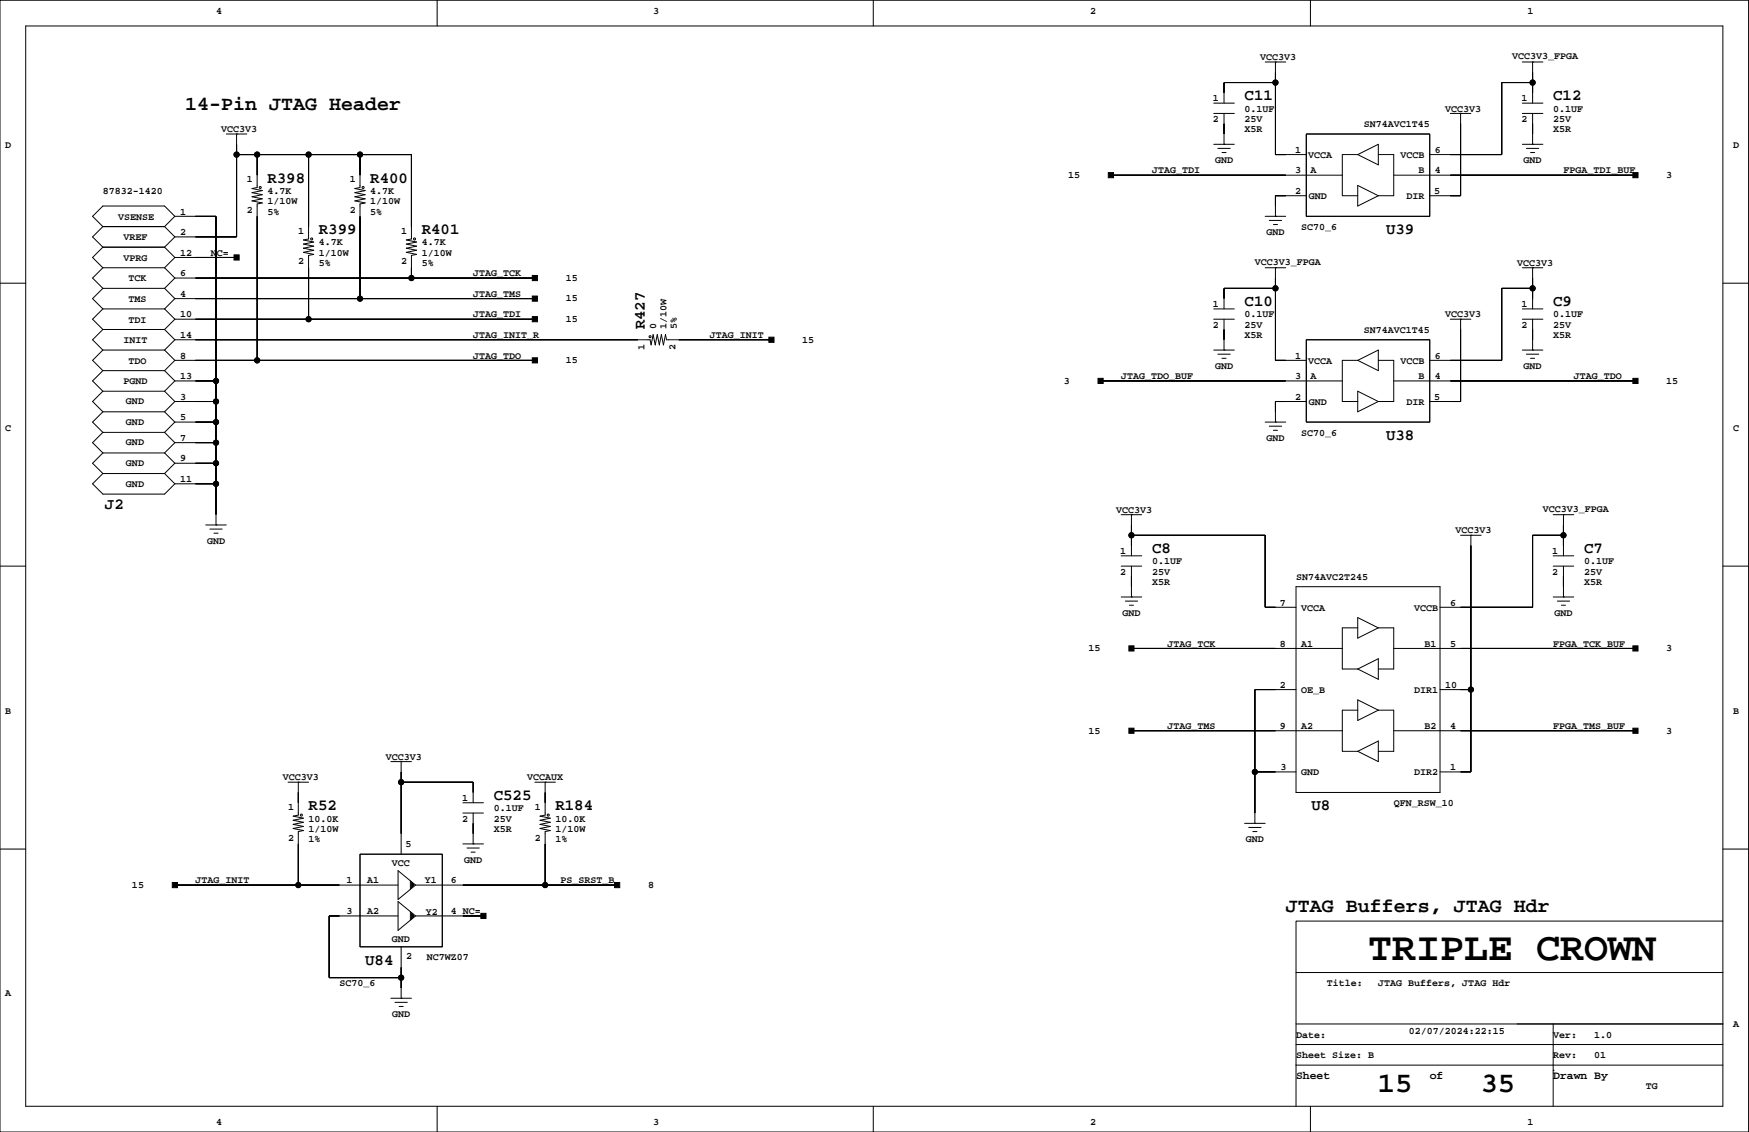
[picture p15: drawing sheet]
<svg xmlns="http://www.w3.org/2000/svg" width="432mm" height="279mm" viewBox="0 0 432 279" stroke-linecap="round" stroke-linejoin="round" font-family="sans-serif">
<defs><g id="words">
<text font-size="9.9" x="337.7" y="237">TRIPLE CROWN</text>
<g font-size="7.1">
<text x="340.2" y="269.5">15</text>
<text x="365.6" y="269.5">35</text>
</g>
<g font-size="4.9">
<text x="45.7" y="27.1">14-Pin JTAG Header</text>
<text x="317.4" y="225.2">JTAG Buffers, JTAG Hdr</text>
</g>
<g font-size="3.9">
<text x="307.3" y="24.8">C11</text>
<text x="383.5" y="24.8">C12</text>
<text x="66" y="45.1">R398</text>
<text x="91.4" y="45.1">R400</text>
<text x="78.7" y="57.8">R399</text>
<text x="104.1" y="57.8">R401</text>
<text x="342.2" y="57.8">U39</text>
<text x="307.3" y="75.6">C10</text>
<text x="383.5" y="75.6">C9</text>
<text x="159.2" y="81.3" transform="rotate(-90 159.2 81.3)">R427</text>
<text x="342.2" y="108.6">U38</text>
<text x="25.9" y="125.6">J2</text>
<text x="284.4" y="136.5">C8</text>
<text x="391.1" y="136.5">C7</text>
<text x="121.9" y="197.4">C525</text>
<text x="76.2" y="200">R52</text>
<text x="137.1" y="200">R184</text>
<text x="323.8" y="200">U8</text>
<text x="90.1" y="238.1">U84</text>
</g>
<g font-size="2.8">
<text x="320" y="266.2">Sheet</text>
<text x="353" y="266.2">of</text>
<text x="383.5" y="266.2">Drawn By</text>
</g>
<g font-size="2.5">
<text x="53.3" y="3.4">4</text>
<text x="161.3" y="3.4">3</text>
<text x="269.2" y="3.4">2</text>
<text x="377.1" y="3.4">1</text>
<text x="311.1" y="14.9">VCC3V3</text>
<text x="373.3" y="14.6">VCC3V3_FPGA</text>
<text x="299.4" y="25">1</text>
<text x="307.3" y="27.6">0.1UF</text>
<text x="356.8" y="27.6">VCC3V3</text>
<text x="375.6" y="25">1</text>
<text x="383.5" y="27.6">0.1UF</text>
<text x="54.6" y="32.6">VCC3V3</text>
<text x="299.4" y="30.1">2</text>
<text x="307.3" y="32.6">X5R</text>
<text x="307.3" y="30.1">25V</text>
<text x="336.7" y="31.4">SN74AVC1T45</text>
<text x="375.6" y="30.1">2</text>
<text x="383.5" y="32.6">X5R</text>
<text x="383.5" y="30.1">25V</text>
<text x="1.3" y="36.4">D</text>
<text x="300" y="40.3">GND</text>
<text x="319.8" y="37.7">1</text>
<text x="322.9" y="39">VCCA</text>
<text x="345.8" y="39">VCCB</text>
<text x="354.2" y="37.7">6</text>
<text x="376.2" y="40.3">GND</text>
<text x="427.9" y="36.4">D</text>
<text x="25.4" y="47.9">87832-1420</text>
<text x="60.9" y="45">1</text>
<text x="66" y="47.9">4.7K</text>
<text x="86.3" y="45">1</text>
<text x="91.4" y="47.9">4.7K</text>
<text x="263.7" y="43.9">15</text>
<text x="284.4" y="42.8">JTAG_TDI</text>
<text x="319.8" y="47.9">2</text>
<text x="319.8" y="42.8">3</text>
<text x="323.6" y="42.8">A</text>
<text x="350.2" y="42.8">B</text>
<text x="354" y="47.9">5</text>
<text x="354.2" y="42.8">4</text>
<text x="386" y="42.8">FPGA_TDI_BUF</text>
<text x="411.4" y="43.9">3</text>
<text x="44.4" y="53">1</text>
<text x="60.9" y="52.6">2</text>
<text x="66" y="53">5%</text>
<text x="66" y="50.4">1/10W</text>
<text x="86.3" y="52.6">2</text>
<text x="91.4" y="50.4">1/10W</text>
<text x="91.4" y="53">5%</text>
<text x="323.1" y="49.1">GND</text>
<text x="347.3" y="49.1">DIR</text>
<text x="29.2" y="54.2">VSENSE</text>
<text x="30.5" y="59.3">VREF</text>
<text x="44.4" y="58">2</text>
<text x="73.6" y="57.7">1</text>
<text x="99" y="57.7">1</text>
<text x="312.7" y="58">GND</text>
<text x="321.2" y="56.8">SC70_6</text>
<text x="30.5" y="64.4">VPRG</text>
<text x="44.4" y="63.1">12</text>
<text x="52.1" y="63.1">NC=</text>
<text x="73.6" y="65.3">2</text>
<text x="78.7" y="60.6">4.7K</text>
<text x="78.7" y="63.1">1/10W</text>
<text x="78.7" y="65.6">5%</text>
<text x="99" y="65.3">2</text>
<text x="104.1" y="63.1">1/10W</text>
<text x="104.1" y="65.6">5%</text>
<text x="104.1" y="60.6">4.7K</text>
<text x="309.8" y="65.4">VCC3V3_FPGA</text>
<text x="374.6" y="65.6">VCC3V3</text>
<text x="31.7" y="69.5">TCK</text>
<text x="44.4" y="68.2">6</text>
<text x="116.8" y="68.2">JTAG_TCK</text>
<text x="139.7" y="69.3">15</text>
<text x="31.7" y="74.5">TMS</text>
<text x="44.4" y="73.3">4</text>
<text x="116.8" y="73.3">JTAG_TMS</text>
<text x="139.7" y="74.4">15</text>
<text x="299.4" y="75.8">1</text>
<text x="375.6" y="75.8">1</text>
<text x="31.7" y="79.6">TDI</text>
<text x="44.4" y="83.4">14</text>
<text x="44.4" y="78.3">10</text>
<text x="116.8" y="78.3">JTAG_TDI</text>
<text x="116.8" y="83.4">JTAG_INIT_R</text>
<text x="139.7" y="79.5">15</text>
<text x="162" y="81.3" transform="rotate(-90 162 81.3)">0</text>
<text x="164.5" y="81.3" transform="rotate(-90 164.5 81.3)">1/10W</text>
<text x="167.1" y="81.3" transform="rotate(-90 167.1 81.3)">5%</text>
<text x="175.2" y="83.4">JTAG_INIT</text>
<text x="299.4" y="80.9">2</text>
<text x="307.3" y="78.3">0.1UF</text>
<text x="307.3" y="83.4">X5R</text>
<text x="307.3" y="80.9">25V</text>
<text x="336.7" y="82.2">SN74AVC1T45</text>
<text x="356.8" y="78.3">VCC3V3</text>
<text x="375.6" y="80.9">2</text>
<text x="383.5" y="78.3">0.1UF</text>
<text x="383.5" y="83.4">X5R</text>
<text x="383.5" y="80.9">25V</text>
<text x="30.5" y="84.7">INIT</text>
<text x="31.7" y="89.8">TDO</text>
<text x="44.4" y="88.5">8</text>
<text x="116.8" y="88.5">JTAG_TDO</text>
<text x="139.7" y="89.6">15</text>
<text x="159.1" y="86.4" transform="rotate(-90 159.1 86.4)">1</text>
<text x="166.8" y="86.4" transform="rotate(-90 166.8 86.4)">2</text>
<text x="198.1" y="84.6">15</text>
<text x="319.8" y="88.5">1</text>
<text x="322.9" y="89.8">VCCA</text>
<text x="345.8" y="89.8">VCCB</text>
<text x="354.2" y="88.5">6</text>
<text x="30.5" y="94.9">PGND</text>
<text x="44.4" y="93.6">13</text>
<text x="262.6" y="94.7">3</text>
<text x="276.8" y="93.6">JTAG_TDO_BUF</text>
<text x="300" y="91">GND</text>
<text x="319.8" y="93.6">3</text>
<text x="323.6" y="93.6">A</text>
<text x="350.2" y="93.6">B</text>
<text x="354.2" y="93.6">4</text>
<text x="376.2" y="91">GND</text>
<text x="388.5" y="93.6">JTAG_TDO</text>
<text x="411.4" y="94.7">15</text>
<text x="31.1" y="99.8">GND</text>
<text x="44.4" y="98.7">3</text>
<text x="319.8" y="98.7">2</text>
<text x="323.1" y="99.9">GND</text>
<text x="347.3" y="99.9">DIR</text>
<text x="354" y="98.7">5</text>
<text x="1.3" y="106.3">C</text>
<text x="31.1" y="104.9">GND</text>
<text x="44.4" y="103.7">5</text>
<text x="321.2" y="107.5">SC70_6</text>
<text x="427.9" y="106.3">C</text>
<text x="31.1" y="110">GND</text>
<text x="44.4" y="108.8">7</text>
<text x="44.4" y="113.9">9</text>
<text x="312.7" y="108.8">GND</text>
<text x="31.1" y="115">GND</text>
<text x="44.4" y="119">11</text>
<text x="31.1" y="120.1">GND</text>
<text x="275.5" y="126.6">VCC3V3</text>
<text x="359.3" y="131.7">VCC3V3</text>
<text x="380.9" y="126.3">VCC3V3_FPGA</text>
<text x="51.1" y="134.2">GND</text>
<text x="276.6" y="136.8">1</text>
<text x="383.2" y="136.8">1</text>
<text x="276.6" y="141.8">2</text>
<text x="284.4" y="139.3">0.1UF</text>
<text x="284.4" y="141.8">25V</text>
<text x="320" y="143.1">SN74AVC2T245</text>
<text x="383.2" y="141.8">2</text>
<text x="391.1" y="139.3">0.1UF</text>
<text x="391.1" y="141.8">25V</text>
<text x="284.4" y="144.4">X5R</text>
<text x="315.9" y="149.4">7</text>
<text x="358.1" y="149.4">6</text>
<text x="391.1" y="144.4">X5R</text>
<text x="277.1" y="152">GND</text>
<text x="321.2" y="150.7">VCCA</text>
<text x="349.2" y="150.7">VCCB</text>
<text x="383.8" y="152">GND</text>
<text x="268.8" y="160.7">15</text>
<text x="288.2" y="159.6">JTAG_TCK</text>
<text x="315.9" y="159.6">8</text>
<text x="321.2" y="159.6">A1</text>
<text x="351.7" y="159.6">B1</text>
<text x="358.1" y="159.6">5</text>
<text x="383.5" y="159.6">FPGA_TCK_BUF</text>
<text x="411.4" y="160.7">3</text>
<text x="315.9" y="169.8">2</text>
<text x="321.2" y="171">OE_B</text>
<text x="349.2" y="171">DIR1</text>
<text x="356.8" y="169.8">10</text>
<text x="1.3" y="176.1">B</text>
<text x="288.2" y="179.9">JTAG_TMS</text>
<text x="315.9" y="179.9">9</text>
<text x="321.2" y="179.9">A2</text>
<text x="351.7" y="179.9">B2</text>
<text x="358.1" y="179.9">4</text>
<text x="383.5" y="179.9">FPGA_TMS_BUF</text>
<text x="427.9" y="176.1">B</text>
<text x="268.8" y="181.1">15</text>
<text x="411.4" y="181.1">3</text>
<text x="95.2" y="187.5">VCC3V3</text>
<text x="316.2" y="190.1">3</text>
<text x="321.2" y="191.4">GND</text>
<text x="349.2" y="191.4">DIR2</text>
<text x="358.1" y="190.1">1</text>
<text x="69.8" y="192.6">VCC3V3</text>
<text x="114.1" y="197.7">1</text>
<text x="130.1" y="192.6">VCCAUX</text>
<text x="71.1" y="199.9">1</text>
<text x="76.2" y="202.8">10.0K</text>
<text x="114.1" y="202.8">2</text>
<text x="121.9" y="200.2">0.1UF</text>
<text x="121.9" y="202.8">25V</text>
<text x="132" y="199.9">1</text>
<text x="137.1" y="202.8">10.0K</text>
<text x="344.1" y="199">QFN_RSW_10</text>
<text x="71.1" y="207.5">2</text>
<text x="76.2" y="205.3">1/10W</text>
<text x="76.2" y="207.9">1%</text>
<text x="100.1" y="209.1">5</text>
<text x="121.9" y="205.3">X5R</text>
<text x="132" y="207.5">2</text>
<text x="137.1" y="207.9">1%</text>
<text x="137.1" y="205.3">1/10W</text>
<text x="307.6" y="207.9">GND</text>
<text x="96.8" y="213.7">VCC</text>
<text x="114.6" y="212.9">GND</text>
<text x="32.6" y="219.1">15</text>
<text x="48.2" y="218">JTAG_INIT</text>
<text x="85.6" y="218">1</text>
<text x="90.7" y="218">A1</text>
<text x="104.9" y="218">Y1</text>
<text x="111.3" y="218">6</text>
<text x="138.4" y="218">PS_SRST_B</text>
<text x="160" y="219.1">8</text>
<text x="85.6" y="225.6">3</text>
<text x="90.7" y="225.6">A2</text>
<text x="105.1" y="225.9">Y2</text>
<text x="111.3" y="225.6">4 NC=</text>
<text x="96.8" y="232.5">GND</text>
<text x="100.3" y="236.7">2</text>
<text x="105.4" y="237.1">NC7WZ07</text>
<text x="1.3" y="245.9">A</text>
<text x="83.8" y="243.4">SC70_6</text>
<text x="327.6" y="243.4">Title:</text>
<text x="340.3" y="243.4">JTAG Buffers, JTAG Hdr</text>
<text x="96.8" y="251">GND</text>
<text x="320" y="256.1">Date:</text>
<text x="347.8" y="255.1">02/07/2024:22:15</text>
<text x="383.5" y="256.1">Ver:</text>
<text x="393.6" y="256.1">1.0</text>
<text x="427.9" y="253.6">A</text>
<text x="320" y="261.2">Sheet Size: B</text>
<text x="383.5" y="261.2">Rev:</text>
<text x="393.6" y="261.2">01</text>
<text x="406.3" y="268.8">TG</text>
<text x="53.3" y="277.7">4</text>
<text x="161.3" y="277.7">3</text>
<text x="269.2" y="277.7">2</text>
<text x="377.1" y="277.7">1</text>
</g>
</g></defs>
<g fill="none" stroke="#000" stroke-width=".25">
<path d="M0 .1h431.7v279.3h-431.7zM6.3 6.4h419.1v266.7h-419.1zM107.9 .1v6.3M215.6 .1v6.3M312.3 15.3h5.1M314.9 15.3h.1M314.9 15.3v22.9h7.6M323.5 .1v6.3M375.8 15.3h5.1M378.4 15.3h.1M378.4 15.3v10.2M55.9 33.1h5"/>
<path d="M58.4 33.1h.1M58.4 33.1v25.4h-15.2M58.4 38.2h43.2v20.8l-1.3 .2 2.5 .5-2.5 .5 2.5 .6-2.5 .5 2.5 .5-2.5 .5 2.5 .5-1.2 .2v5.6M63.5 38.2v8.1l-1.3 .2 2.6 .5-2.6 .6 2.6 .5-2.6 .5 2.6 .5-2.6 .5 2.6 .5-1.3 .2v38.6M76.2 38.2v20.8l-1.3 .2 2.6 .5-2.6 .5 2.6 .6-2.6 .5 2.6 .5-2.6 .5 2.6 .5-1.3 .2v15.8M88.9 38.2v8.1l-1.3 .2 2.5 .5-2.5 .6 2.5 .5-2.5 .5 2.5 .5-2.5 .5 2.5 .5-1.2 .2v23.4M299.7 28h5M299.7 35.6h5M299.7 25.5h5M300.7 36.6h3M301.7 37.6h1M302.2 35.6h.1"/>
<path d="M302.2 28v7.6M314.9 20.4h-12.7v5.1M322.5 33.1h30.5v20.3h-30.5zM335.2 38.2h-3.8v10.1h3.8M335.2 38.2l5.1-2.6v5.1zM340.3 38.2h3.8v10.1h-3.8M358.1 28h5M360.6 28h.1M360.6 28v20.3h-7.6M375.8 28h5.1M375.8 35.6h5.1M375.8 25.5h5.1"/>
<path d="M376.9 36.6h3M377.9 37.6h1M378.4 35.6h.1M378.4 28v7.6M378.4 20.4h-7.6v17.8h-17.8M25.4 55.9l-2.5 2.6 2.5 2.5M25.4 55.9h15.2M40.6 55.9l2.6 2.6M43.2 53.4h10.1v76.2M43.2 53.4l-2.6-2.5h-15.2l-2.5 2.5 2.5 2.5M43.2 58.5l-2.6 2.5M43.2 53.4l-2.6 2.5"/>
<path d="M274.3 43.2h57.1M312.3 53.4h5.1M313.4 54.4h3M314.4 55.4h1M314.9 53.4h.1M322.5 48.3h-7.6v5.1M335.2 45.8l5.1 2.5-5.1 2.6zM344.1 43.2h59.7M0 69.9h6.3M25.4 71.2h15.2M25.4 66.1h15.2M25.4 76.2h15.2"/>
<path d="M25.4 76.2l-2.5 2.6 2.5 2.5M25.4 71.2l-2.5 2.5 2.5 2.5M25.4 66.1l-2.5 2.5 2.5 2.6M25.4 61l-2.5 2.5 2.5 2.6M25.4 61h15.2M40.6 76.2l2.6 2.6M40.6 71.2l2.6 2.5M40.6 66.1l2.6 2.5M40.6 61l2.6 2.5M43.2 68.6h88.9M43.2 73.7h88.9M43.2 78.8h88.9"/>
<path d="M43.2 63.5h15.2M43.2 73.7l-2.6 2.5M43.2 78.8l-2.6 2.5M43.2 68.6l-2.6 2.6M43.2 63.5l-2.6 2.6M299.7 78.8h5M299.7 76.2h5M302.2 78.8v7.6M312.3 66.1h5.1M314.9 66.1h.1M314.9 66.1v22.8h7.6M314.9 71.2h-12.7v5"/>
<path d="M358.1 78.8h5M360.6 78.8h.1M360.6 78.8v20.3h-7.6M375.8 78.8h5.1M375.8 66.1h5.1M375.8 76.2h5.1M378.4 66.1h.1M378.4 66.1v10.1M378.4 78.8v7.6M378.4 71.2h-7.6v17.7h-17.8M425.4 69.9h6.3M25.4 86.4h15.2"/>
<path d="M25.4 91.5h15.2M25.4 91.5l-2.5 2.5 2.5 2.6M25.4 96.6l-2.5 2.5 2.5 2.5M25.4 86.4l-2.5 2.5 2.5 2.6M25.4 81.3l-2.5 2.6 2.5 2.5M25.4 96.6h15.2M25.4 81.3h15.2M40.6 86.4l2.6 2.5M40.6 91.5l2.6 2.5M40.6 96.6l2.6 2.5M40.6 81.3l2.6 2.6M43.2 99.1h10.1"/>
<path d="M43.2 94h10.1M43.2 88.9h88.9M43.2 83.9h117.3l.2 1.2 .6-2.5 .5 2.5 .5-2.5 .5 2.5 .5-2.5 .5 2.5 .5-2.5 .3 1.3h25.9M43.2 99.1l-2.6 2.5M43.2 94l-2.6 2.6M43.2 88.9l-2.6 2.6M43.2 83.9l-2.6 2.5M271.7 94h59.7M299.7 86.4h5M300.7 87.4h3M301.7 88.4h1M302.2 86.4h.1"/>
<path d="M322.5 83.9h30.5v20.3h-30.5zM322.5 99.1h-7.6v5.1M335.2 88.9h-3.8v10.2h3.8M335.2 88.9l5.1-2.5v5.1zM335.2 96.6l5.1 2.5-5.1 2.5zM340.3 88.9h3.8v10.2h-3.8M344.1 94h59.7M375.8 86.4h5.1M376.9 87.4h3M377.9 88.4h1M378.4 86.4h.1M25.4 116.9h15.2"/>
<path d="M25.4 111.8h15.2M25.4 106.7h15.2M25.4 101.6h15.2M25.4 116.9l-2.5 2.5 2.5 2.6h15.2l2.6-2.6M25.4 111.8l-2.5 2.5 2.5 2.6M25.4 106.7l-2.5 2.6 2.5 2.5M25.4 101.6l-2.5 2.6 2.5 2.5M40.6 116.9l2.6 2.5M40.6 101.6l2.6 2.6M40.6 111.8l2.6 2.5M40.6 106.7l2.6 2.6M43.2 104.2h10.1"/>
<path d="M43.2 114.3h10.1M43.2 119.4h10.1M43.2 109.3h10.1M43.2 114.3l-2.6 2.6M43.2 109.3l-2.6 2.5M43.2 104.2l-2.6 2.5M312.3 104.2h5.1M313.4 105.2h3M314.4 106.2h1M314.9 104.2h.1M0 139.7h6.3M50.8 129.6h5.1"/>
<path d="M51.8 130.6h3.1M52.8 131.6h1M53.3 129.6h.1M276.8 127h5.1M276.8 139.7h5.1M276.8 137.2h5.1M279.3 127h.1M279.3 127v10.2M279.3 139.7v7.6M279.3 132.1h33v17.8h7.7M360.6 132.1h5.1M363.1 132.1h.1"/>
<path d="M363.1 132.1v58.4h-7.6M383.5 127h5M383.5 139.7h5M383.5 137.2h5M386 127h.1M386 127v10.2M386 139.7v7.6M386 132.1h-7.6v17.8h-22.9M425.4 139.7h6.3M276.8 147.3h5.1M277.8 148.4h3.1M278.8 149.4h1"/>
<path d="M279.3 147.3h.1M320 144.8h35.5v50.8h-35.5zM335.2 152.4l5.1 2.6-5.1 2.5zM335.2 155h-3.8v10.1h3.8M340.3 155h3.8v10.1h-3.8M383.5 147.3h5M384.5 148.4h3M385.5 149.4h1M386 147.3h.1M279.3 160h52.1M320 170.2h-10.2v33M335.2 165.1l5.1-2.5v5.1z"/>
<path d="M335.2 172.7l5.1 2.6-5.1 2.5zM335.2 175.3h-3.8v10.1h3.8M340.3 175.3h3.8v10.1h-3.8M344.1 160h59.7M355.5 170.2h7.6M71.1 193.1h5.1M73.6 193.1h.1M73.6 193.1v8.1l-1.2 .2 2.5 .5-2.5 .6 2.5 .5-2.5 .5 2.5 .5-2.5 .5 2.5 .5-1.3 .2v13.3M96.5 188h5.1M99 188h.1M99 188v22.8M99 193.1h17.8v5"/>
<path d="M114.3 198.1h5.1M132.1 193.1h5M134.6 193.1h.1M134.6 193.1v8.1l-1.3 .2 2.6 .5-2.6 .6 2.6 .5-2.6 .5 2.6 .5-2.6 .5 2.6 .5-1.3 .2v13.3M279.3 180.4h52.1M309.8 190.5h10.2M335.2 185.4l5.1-2.5v5.1zM344.1 180.4h59.7M0 209.6h6.3M43.2 218.5h55.1M88.9 210.8h20.3v22.9h-20.3zM98.3 214.9l4.3 3.6-4.3 3.5z"/>
<path d="M101.3 217.4v2.1M101.6 217.7v1.5M101.8 217.9v1.1M102.1 218.2v.5M102.6 218.5h49.8M114.3 208.3h5.1M114.3 200.7h5.1M115.3 209.3h3M116.3 210.3h1M116.8 208.3h.1M116.8 200.7v7.6M307.3 203.2h5"/>
<path d="M308.3 204.2h3M309.3 205.2h1M309.8 203.2h.1M425.4 209.6h6.3M98.3 226.1h-17v15.2h17.7M98.3 222.5l4.3 3.6-4.3 3.5zM99 233.7v12.7M101.3 225.1v2M101.6 225.3v1.5M101.8 225.6v1M102.1 225.8v.5M102.6 226.1h16.8"/>
<path d="M425.4 227.3h-105.4v35.6M96.5 246.4h5.1M97.5 247.4h3.1M98.5 248.4h1M99 246.4h.1M320 257.8h105.4M320 252.7h105.4M320 240h105.4M383.5 252.7v20.4M107.9 273.1v6.3M215.6 273.1v6.3M320 262.9v10.2"/>
<path d="M320 262.9h105.4M323.5 273.1v6.3M383.5 264.2h.1"/>
<circle cx="58.4" cy="38.2" r=".63"/>
<circle cx="63.5" cy="38.2" r=".63"/>
<circle cx="76.2" cy="38.2" r=".63"/>
<circle cx="88.9" cy="38.2" r=".63"/>
<circle cx="314.9" cy="20.4" r=".63"/>
<circle cx="378.4" cy="20.4" r=".63"/>
<circle cx="64.2" cy="46.3" r=".25"/>
<circle cx="76.9" cy="59" r=".25"/>
<circle cx="89.6" cy="46.3" r=".25"/>
<circle cx="102.3" cy="59" r=".25"/>
<circle cx="76.2" cy="78.8" r=".63"/>
<circle cx="88.9" cy="73.7" r=".63"/>
<circle cx="101.6" cy="68.6" r=".63"/>
<circle cx="314.9" cy="71.2" r=".63"/>
<circle cx="378.4" cy="71.2" r=".63"/>
<circle cx="53.3" cy="94" r=".63"/>
<circle cx="53.3" cy="99.1" r=".63"/>
<circle cx="63.5" cy="88.9" r=".63"/>
<circle cx="160.5" cy="83.1" r=".25"/>
<circle cx="53.3" cy="109.3" r=".63"/>
<circle cx="53.3" cy="114.3" r=".63"/>
<circle cx="53.3" cy="104.2" r=".63"/>
<circle cx="53.3" cy="119.4" r=".63"/>
<circle cx="279.3" cy="132.1" r=".63"/>
<circle cx="386" cy="132.1" r=".63"/>
<circle cx="363.1" cy="170.2" r=".63"/>
<circle cx="99" cy="193.1" r=".63"/>
<circle cx="309.8" cy="190.5" r=".63"/>
<circle cx="73.6" cy="218.5" r=".63"/>
<circle cx="74.4" cy="201.2" r=".25"/>
<circle cx="134.6" cy="218.5" r=".63"/>
<circle cx="135.4" cy="201.2" r=".25"/>
<circle cx="99" cy="241.3" r=".63"/>
</g>
<g fill="#000" stroke="#000" stroke-width=".25">
<path d="M314.9 17.8v2.6z" fill-rule="evenodd"/>
<path d="M378.4 17.8v2.6z" fill-rule="evenodd"/>
<path d="M58.4 35.6v2.6z" fill-rule="evenodd"/>
<path d="M58.4 38.2v20.3z" fill-rule="evenodd"/>
<path d="M63.5 38.2v5z" fill-rule="evenodd"/>
<path d="M58.4 38.2h5.1z" fill-rule="evenodd"/>
<path d="M63.5 38.2h12.7z" fill-rule="evenodd"/>
<path d="M76.2 38.2v17.7z" fill-rule="evenodd"/>
<path d="M76.2 38.2h12.7z" fill-rule="evenodd"/>
<path d="M88.9 38.2v5z" fill-rule="evenodd"/>
<path d="M101.6 38.2v17.7z" fill-rule="evenodd"/>
<path d="M88.9 38.2h12.7z" fill-rule="evenodd"/>
<path d="M302.2 30.5v2.6z" fill-rule="evenodd"/>
<path d="M302.2 20.4v2.5z" fill-rule="evenodd"/>
<path d="M302.2 20.4h12.7z" fill-rule="evenodd"/>
<path d="M314.9 20.4v17.8z" fill-rule="evenodd"/>
<path d="M314.9 38.2h2.5z" fill-rule="evenodd"/>
<path d="M360.6 30.5v17.8z" fill-rule="evenodd"/>
<path d="M358.1 38.2h12.7z" fill-rule="evenodd"/>
<path d="M370.8 20.4v17.8z" fill-rule="evenodd"/>
<path d="M378.4 30.5v2.6z" fill-rule="evenodd"/>
<path d="M378.4 20.4v2.5z" fill-rule="evenodd"/>
<path d="M370.8 20.4h7.6z" fill-rule="evenodd"/>
<path d="M48.2 53.4h5.1z" fill-rule="evenodd"/>
<path d="M53.3 53.4v40.6z" fill-rule="evenodd"/>
<path d="M48.2 58.5h10.2z" fill-rule="evenodd"/>
<path d="M63.5 53.4v35.5z" fill-rule="evenodd"/>
<path d="M88.9 53.4v20.3z" fill-rule="evenodd"/>
<path d="M273.6 42.6h1.3v1.3h-1.3z" fill-rule="evenodd"/>
<path d="M314.9 48.3v2.6z" fill-rule="evenodd"/>
<path d="M314.9 48.3h2.5z" fill-rule="evenodd"/>
<path d="M274.3 43.2h43.1z" fill-rule="evenodd"/>
<path d="M358.1 48.3h2.5z" fill-rule="evenodd"/>
<path d="M403.1 42.6h1.3v1.3h-1.3z" fill-rule="evenodd"/>
<path d="M358.1 43.2h45.7z" fill-rule="evenodd"/>
<path d="M57.8 62.9h1.2v1.3h-1.2z" fill-rule="evenodd"/>
<path d="M48.2 63.5h10.2z" fill-rule="evenodd"/>
<path d="M76.2 66.1v12.7z" fill-rule="evenodd"/>
<path d="M48.2 78.8h28z" fill-rule="evenodd"/>
<path d="M48.2 73.7h40.7z" fill-rule="evenodd"/>
<path d="M101.6 66.1v2.5z" fill-rule="evenodd"/>
<path d="M48.2 68.6h53.4z" fill-rule="evenodd"/>
<path d="M131.4 68h1.3v1.3h-1.3z" fill-rule="evenodd"/>
<path d="M131.4 73.1h1.3v1.2h-1.3z" fill-rule="evenodd"/>
<path d="M131.4 78.2h1.3v1.2h-1.3z" fill-rule="evenodd"/>
<path d="M101.6 68.6h30.5z" fill-rule="evenodd"/>
<path d="M88.9 73.7h43.2z" fill-rule="evenodd"/>
<path d="M76.2 78.8h55.9z" fill-rule="evenodd"/>
<path d="M302.2 71.2v2.5z" fill-rule="evenodd"/>
<path d="M314.9 68.6v2.6z" fill-rule="evenodd"/>
<path d="M302.2 71.2h12.7z" fill-rule="evenodd"/>
<path d="M314.9 71.2v17.7z" fill-rule="evenodd"/>
<path d="M370.8 71.2v17.7z" fill-rule="evenodd"/>
<path d="M378.4 71.2v2.5z" fill-rule="evenodd"/>
<path d="M378.4 68.6v2.6z" fill-rule="evenodd"/>
<path d="M370.8 71.2h7.6z" fill-rule="evenodd"/>
<path d="M48.2 94h5.1z" fill-rule="evenodd"/>
<path d="M53.3 94v5.1z" fill-rule="evenodd"/>
<path d="M48.2 99.1h5.1z" fill-rule="evenodd"/>
<path d="M53.3 99.1v5.1z" fill-rule="evenodd"/>
<path d="M48.2 88.9h15.3z" fill-rule="evenodd"/>
<path d="M131.4 88.3h1.3v1.3h-1.3z" fill-rule="evenodd"/>
<path d="M63.5 88.9h68.6z" fill-rule="evenodd"/>
<path d="M48.2 83.9h109.2z" fill-rule="evenodd"/>
<path d="M189.8 83.2h1.3v1.3h-1.3z" fill-rule="evenodd"/>
<path d="M167.6 83.9h22.9z" fill-rule="evenodd"/>
<path d="M271.1 93.4h1.3v1.3h-1.3z" fill-rule="evenodd"/>
<path d="M302.2 81.3v2.6z" fill-rule="evenodd"/>
<path d="M314.9 99.1v2.5z" fill-rule="evenodd"/>
<path d="M314.9 99.1h2.5z" fill-rule="evenodd"/>
<path d="M271.7 94h45.7z" fill-rule="evenodd"/>
<path d="M314.9 88.9h2.5z" fill-rule="evenodd"/>
<path d="M360.6 81.3v17.8z" fill-rule="evenodd"/>
<path d="M358.1 99.1h2.5z" fill-rule="evenodd"/>
<path d="M358.1 88.9h12.7z" fill-rule="evenodd"/>
<path d="M378.4 81.3v2.6z" fill-rule="evenodd"/>
<path d="M403.1 93.4h1.3v1.3h-1.3z" fill-rule="evenodd"/>
<path d="M358.1 94h45.7z" fill-rule="evenodd"/>
<path d="M48.2 104.2h5.1z" fill-rule="evenodd"/>
<path d="M48.2 114.3h5.1z" fill-rule="evenodd"/>
<path d="M53.3 119.4v7.6z" fill-rule="evenodd"/>
<path d="M48.2 119.4h5.1z" fill-rule="evenodd"/>
<path d="M48.2 109.3h5.1z" fill-rule="evenodd"/>
<path d="M53.3 109.3v5z" fill-rule="evenodd"/>
<path d="M53.3 104.2v5.1z" fill-rule="evenodd"/>
<path d="M53.3 114.3v5.1z" fill-rule="evenodd"/>
<path d="M279.3 132.1v2.6z" fill-rule="evenodd"/>
<path d="M279.3 129.6v2.5z" fill-rule="evenodd"/>
<path d="M279.3 132.1h33z" fill-rule="evenodd"/>
<path d="M312.3 132.1v17.8z" fill-rule="evenodd"/>
<path d="M363.1 134.7v35.5z" fill-rule="evenodd"/>
<path d="M378.4 132.1v17.8z" fill-rule="evenodd"/>
<path d="M378.4 132.1h7.6z" fill-rule="evenodd"/>
<path d="M386 129.6v2.5z" fill-rule="evenodd"/>
<path d="M386 132.1v2.6z" fill-rule="evenodd"/>
<path d="M279.3 142.3v2.5z" fill-rule="evenodd"/>
<path d="M312.3 149.9h2.6z" fill-rule="evenodd"/>
<path d="M360.6 149.9h17.8z" fill-rule="evenodd"/>
<path d="M386 142.3v2.5z" fill-rule="evenodd"/>
<path d="M278.7 159.4h1.3v1.3h-1.3z" fill-rule="evenodd"/>
<path d="M309.8 170.2v20.3z" fill-rule="evenodd"/>
<path d="M309.8 170.2h5.1z" fill-rule="evenodd"/>
<path d="M279.3 160h35.6z" fill-rule="evenodd"/>
<path d="M360.6 170.2h2.5z" fill-rule="evenodd"/>
<path d="M363.1 170.2v20.3z" fill-rule="evenodd"/>
<path d="M403.1 159.4h1.3v1.3h-1.3z" fill-rule="evenodd"/>
<path d="M360.6 160h43.2z" fill-rule="evenodd"/>
<path d="M73.6 195.6v2.5z" fill-rule="evenodd"/>
<path d="M99 190.5v2.6z" fill-rule="evenodd"/>
<path d="M99 193.1v12.7z" fill-rule="evenodd"/>
<path d="M116.8 193.1v2.5z" fill-rule="evenodd"/>
<path d="M99 193.1h17.8z" fill-rule="evenodd"/>
<path d="M134.6 195.6v2.5z" fill-rule="evenodd"/>
<path d="M278.7 179.7h1.3v1.3h-1.3z" fill-rule="evenodd"/>
<path d="M309.8 190.5v10.2z" fill-rule="evenodd"/>
<path d="M309.8 190.5h5.1z" fill-rule="evenodd"/>
<path d="M279.3 180.4h35.6z" fill-rule="evenodd"/>
<path d="M360.6 190.5h2.5z" fill-rule="evenodd"/>
<path d="M403.1 179.7h1.3v1.3h-1.3z" fill-rule="evenodd"/>
<path d="M360.6 180.4h43.2z" fill-rule="evenodd"/>
<path d="M42.5 217.8h1.3v1.3h-1.3z" fill-rule="evenodd"/>
<path d="M43.2 218.5h30.4z" fill-rule="evenodd"/>
<path d="M73.6 208.3v10.2z" fill-rule="evenodd"/>
<path d="M73.6 218.5h10.2z" fill-rule="evenodd"/>
<path d="M116.8 203.2v2.6z" fill-rule="evenodd"/>
<path d="M114.3 218.5h20.3z" fill-rule="evenodd"/>
<path d="M134.6 208.3v10.2z" fill-rule="evenodd"/>
<path d="M151.7 217.8h1.3v1.3h-1.3z" fill-rule="evenodd"/>
<path d="M134.6 218.5h17.8z" fill-rule="evenodd"/>
<path d="M81.3 226.1v15.2z" fill-rule="evenodd"/>
<path d="M81.3 226.1h2.5z" fill-rule="evenodd"/>
<path d="M99 238.8v2.5z" fill-rule="evenodd"/>
<path d="M118.7 225.4h1.3v1.3h-1.3z" fill-rule="evenodd"/>
<path d="M114.3 226.1h5.1z" fill-rule="evenodd"/>
<path d="M81.3 241.3h17.7z" fill-rule="evenodd"/>
<path d="M99 241.3v2.5z" fill-rule="evenodd"/>
<circle cx="58.4" cy="38.2" r=".63"/>
<circle cx="63.5" cy="38.2" r=".63"/>
<circle cx="76.2" cy="38.2" r=".63"/>
<circle cx="88.9" cy="38.2" r=".63"/>
<circle cx="314.9" cy="20.4" r=".63"/>
<circle cx="378.4" cy="20.4" r=".63"/>
<circle cx="76.2" cy="78.8" r=".63"/>
<circle cx="88.9" cy="73.7" r=".63"/>
<circle cx="101.6" cy="68.6" r=".63"/>
<circle cx="314.9" cy="71.2" r=".63"/>
<circle cx="378.4" cy="71.2" r=".63"/>
<circle cx="53.3" cy="94" r=".63"/>
<circle cx="53.3" cy="99.1" r=".63"/>
<circle cx="63.5" cy="88.9" r=".63"/>
<circle cx="53.3" cy="109.3" r=".63"/>
<circle cx="53.3" cy="114.3" r=".63"/>
<circle cx="53.3" cy="104.2" r=".63"/>
<circle cx="53.3" cy="119.4" r=".63"/>
<circle cx="279.3" cy="132.1" r=".63"/>
<circle cx="386" cy="132.1" r=".63"/>
<circle cx="363.1" cy="170.2" r=".63"/>
<circle cx="99" cy="193.1" r=".63"/>
<circle cx="309.8" cy="190.5" r=".63"/>
<circle cx="73.6" cy="218.5" r=".63"/>
<circle cx="134.6" cy="218.5" r=".63"/>
<circle cx="99" cy="241.3" r=".63"/>
</g>
<use href="#words"/>
</svg>
